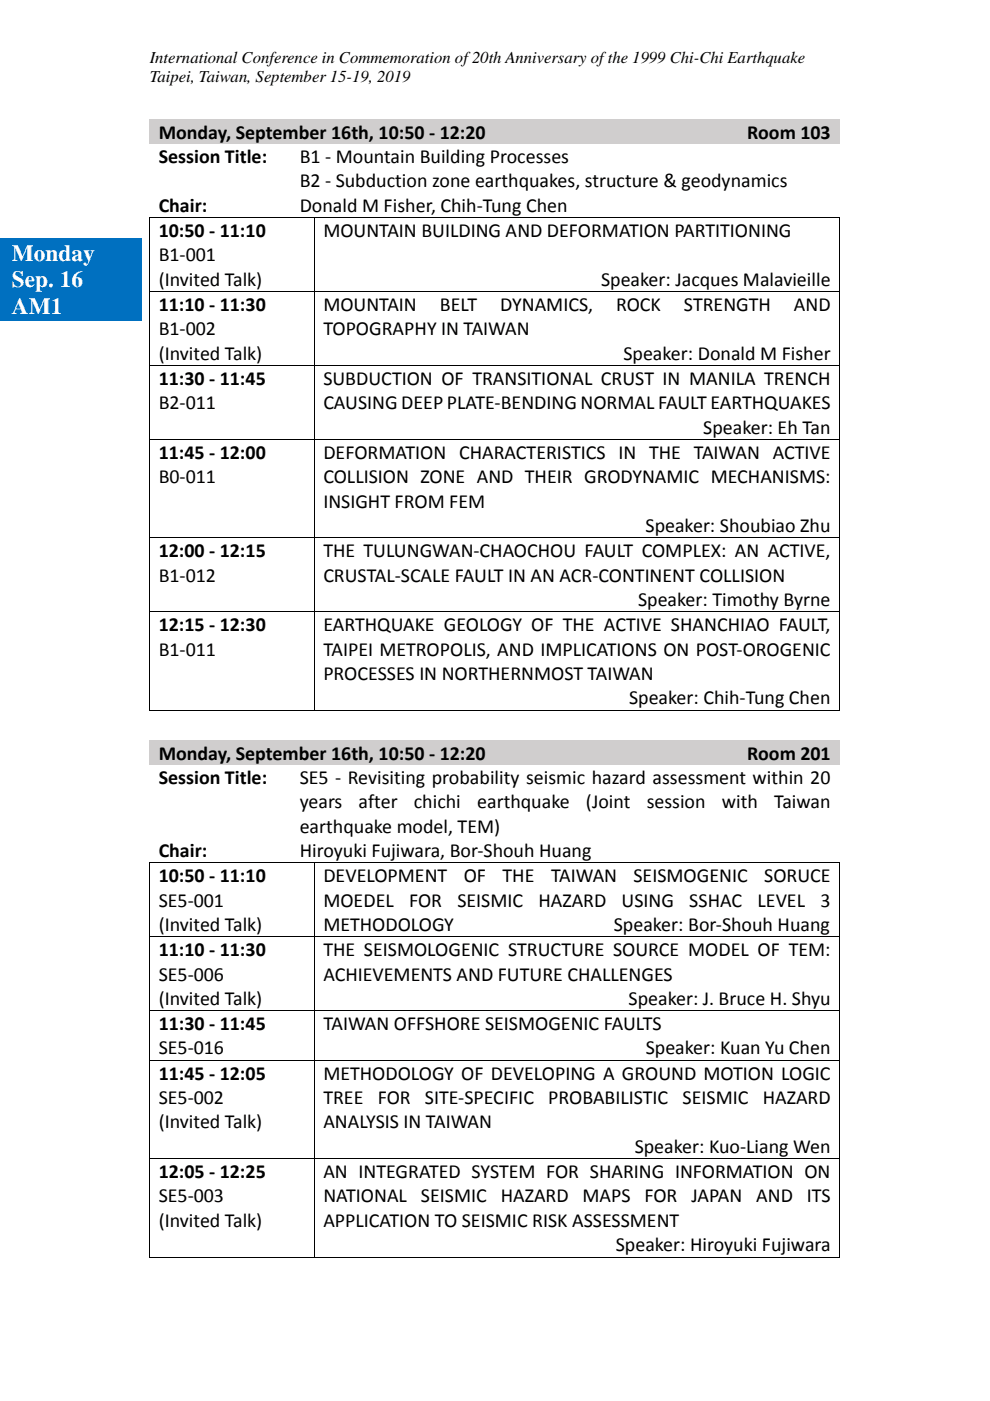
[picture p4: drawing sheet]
<svg xmlns="http://www.w3.org/2000/svg" width="210mm" height="297mm" viewBox="0 0 210 297" stroke-linecap="round" stroke-linejoin="round" font-family="sans-serif">
<defs><g id="words">
<g font-size="4.9" fill="#fff">
<text x="2.5" y="55.3">Monday</text>
<text x="2.5" y="60.9">Sep. 16</text>
<text x="2.5" y="66.6">AM1</text>
</g>
<g font-size="4.2">
<text x="33.7" y="29.4">Monday, September 16th, 10:50 ‐ 12:20</text>
<text x="158.5" y="29.4">Room 103</text>
<text x="33.7" y="34.6">Session Title:</text>
<text x="63.6" y="34.6">B1 ‐ Mountain Building Processes</text>
<text x="63.6" y="39.8">B2 ‐ Subduction zone earthquakes, structure &amp; geodynamics</text>
<text x="33.7" y="44.9">Chair:</text>
<text x="63.6" y="44.9">Donald M Fisher, Chih‐Tung Chen</text>
<text x="33.7" y="50.3">10:50 ‐ 11:10</text>
<text x="68.6" y="50.3">MOUNTAIN BUILDING AND DEFORMATION PARTITIONING</text>
<text x="33.7" y="55.4">B1‐001</text>
<text x="33.7" y="66">11:10 ‐ 11:30</text>
<text x="33.7" y="60.6">(Invited Talk)</text>
<text x="68.6" y="66">MOUNTAIN</text>
<text x="93.3" y="66">BELT</text>
<text x="106.1" y="66">DYNAMICS,</text>
<text x="127.5" y="60.6">Speaker: Jacques Malavieille</text>
<text x="130.7" y="66">ROCK</text>
<text x="145.1" y="66">STRENGTH</text>
<text x="168.4" y="66">AND</text>
<text x="33.7" y="71.1">B1‐002</text>
<text x="68.6" y="71.1">TOPOGRAPHY IN TAIWAN</text>
<text x="33.7" y="76.3">(Invited Talk)</text>
<text x="132.2" y="76.3">Speaker: Donald M Fisher</text>
<text x="33.7" y="81.6">11:30 ‐ 11:45</text>
<text x="68.6" y="81.6">SUBDUCTION OF TRANSITIONAL CRUST IN MANILA TRENCH</text>
<text x="33.7" y="86.8">B2‐011</text>
<text x="68.6" y="86.8">CAUSING DEEP PLATE‐BENDING NORMAL FAULT EARTHQUAKES</text>
<text x="149.2" y="92">Speaker: Eh Tan</text>
<text x="33.7" y="97.3">11:45 ‐ 12:00</text>
<text x="68.6" y="97.3">DEFORMATION CHARACTERISTICS IN THE TAIWAN ACTIVE</text>
<text x="33.7" y="102.5">B0‐011</text>
<text x="68.6" y="107.6">INSIGHT FROM FEM</text>
<text x="68.6" y="102.5">COLLISION ZONE AND THEIR GRODYNAMIC MECHANISMS:</text>
<text x="136.9" y="112.8">Speaker: Shoubiao Zhu</text>
<text x="33.7" y="118.2">12:00 ‐ 12:15</text>
<text x="68.6" y="118.2">THE TULUNGWAN‐CHAOCHOU FAULT COMPLEX: AN ACTIVE,</text>
<text x="33.7" y="123.3">B1‐012</text>
<text x="68.6" y="123.3">CRUSTAL‐SCALE FAULT IN AN ACR‐CONTINENT COLLISION</text>
<text x="135.3" y="128.5">Speaker: Timothy Byrne</text>
<text x="33.7" y="133.8">12:15 ‐ 12:30</text>
<text x="68.6" y="133.8">EARTHQUAKE GEOLOGY OF THE ACTIVE SHANCHIAO FAULT,</text>
<text x="33.7" y="139">B1‐011</text>
<text x="68.6" y="139">TAIPEI METROPOLIS, AND IMPLICATIONS ON POST‐OROGENIC</text>
<text x="68.6" y="144.2">PROCESSES IN NORTHERNMOST TAIWAN</text>
<text x="133.4" y="149.3">Speaker: Chih‐Tung Chen</text>
<text x="33.7" y="161">Monday, September 16th, 10:50 ‐ 12:20</text>
<text x="158.5" y="161">Room 201</text>
<text x="33.7" y="166.2">Session Title:</text>
<text x="63.6" y="166.2">SE5 ‐ Revisiting probability seismic hazard assessment within 20</text>
<text x="63.6" y="171.4">years</text>
<text x="76.1" y="171.4">after</text>
<text x="87.8" y="171.4">chichi</text>
<text x="101.2" y="171.4">earthquake</text>
<text x="124.3" y="171.4">(Joint</text>
<text x="137.2" y="171.4">session</text>
<text x="153.1" y="171.4">with</text>
<text x="164.2" y="171.4">Taiwan</text>
<text x="63.6" y="176.5">earthquake model, TEM)</text>
<text x="33.7" y="181.7">Chair:</text>
<text x="63.6" y="181.7">Hiroyuki Fujiwara, Bor‐Shouh Huang</text>
<text x="33.7" y="187">10:50 ‐ 11:10</text>
<text x="68.6" y="187">DEVELOPMENT</text>
<text x="98.4" y="187">OF</text>
<text x="106.6" y="187">THE</text>
<text x="116.9" y="187">TAIWAN</text>
<text x="134.4" y="187">SEISMOGENIC</text>
<text x="162.1" y="187">SORUCE</text>
<text x="33.7" y="192.2">SE5‐001</text>
<text x="33.7" y="197.4">(Invited Talk)</text>
<text x="68.6" y="197.4">METHODOLOGY</text>
<text x="68.6" y="192.2">MOEDEL</text>
<text x="86.8" y="192.2">FOR</text>
<text x="97" y="192.2">SEISMIC</text>
<text x="114.2" y="192.2">HAZARD</text>
<text x="130.2" y="197.4">Speaker: Bor‐Shouh Huang</text>
<text x="131.8" y="192.2">USING</text>
<text x="146.2" y="192.2">SSHAC</text>
<text x="160.7" y="192.2">LEVEL</text>
<text x="174" y="192.2">3</text>
<text x="33.7" y="202.7">11:10 ‐ 11:30</text>
<text x="68.6" y="202.7">THE SEISMOLOGENIC STRUCTURE SOURCE MODEL OF TEM:</text>
<text x="33.7" y="207.9">SE5‐006</text>
<text x="68.6" y="207.9">ACHIEVEMENTS AND FUTURE CHALLENGES</text>
<text x="33.7" y="213.1">(Invited Talk)</text>
<text x="133.3" y="213.1">Speaker: J. Bruce H. Shyu</text>
<text x="33.7" y="218.4">11:30 ‐ 11:45</text>
<text x="68.6" y="218.4">TAIWAN OFFSHORE SEISMOGENIC FAULTS</text>
<text x="33.7" y="223.6">SE5‐016</text>
<text x="137" y="223.6">Speaker: Kuan Yu Chen</text>
<text x="33.7" y="228.9">11:45 ‐ 12:05</text>
<text x="68.6" y="228.9">METHODOLOGY OF DEVELOPING A GROUND MOTION LOGIC</text>
<text x="33.7" y="234.1">SE5‐002</text>
<text x="33.7" y="239.2">(Invited Talk)</text>
<text x="68.6" y="234.1">TREE</text>
<text x="68.6" y="239.2">ANALYSIS IN TAIWAN</text>
<text x="80.1" y="234.1">FOR</text>
<text x="90.1" y="234.1">SITE‐SPECIFIC</text>
<text x="116.3" y="234.1">PROBABILISTIC</text>
<text x="144.8" y="234.1">SEISMIC</text>
<text x="161.8" y="234.1">HAZARD</text>
<text x="134.6" y="244.4">Speaker: Kuo‐Liang Wen</text>
<text x="33.7" y="249.8">12:05 ‐ 12:25</text>
<text x="68.6" y="249.8">AN INTEGRATED SYSTEM FOR SHARING INFORMATION ON</text>
<text x="33.7" y="254.9">SE5‐003</text>
<text x="68.6" y="254.9">NATIONAL SEISMIC HAZARD MAPS FOR JAPAN AND ITS</text>
<text x="33.7" y="260.1">(Invited Talk)</text>
<text x="68.6" y="260.1">APPLICATION TO SEISMIC RISK ASSESSMENT</text>
<text x="130.6" y="265.3">Speaker: Hiroyuki Fujiwara</text>
</g>
<g font-size="3.5">
<text x="31.7" y="13.3">International Conference in Commemoration of 20th Anniversary of the 1999 Chi-Chi Earthquake</text>
<text x="31.7" y="17.4">Taipei, Taiwan, September 15-19, 2019</text>
</g>
</g></defs>
<path d="M0 50.4h30v17.5h-30z" fill="#0070c0"/>
<g fill="#d0cece">
<path d="M31.7 25.4h112.6v5.2h-112.6z"/>
<path d="M33.7 25.4h108.7v5.2h-108.7z"/>
<path d="M144.3 25.4h33.8v5.2h-33.8z"/>
<path d="M146.2 25.4h30v5.2h-30z"/>
</g>
<path d="M31.7 46.1h.1v.1h-.1zM178 46.1h.2v.1h-.2zM178 150.5h.2v.2h-.2z" fill="#000"/>
<g fill="none" stroke="#000" stroke-width=".21">
<path d="M31.7 46.2h146.5M31.8 46.2v15.5M66.7 46.2v15.5M178.1 46.2v15.5M31.7 61.8h146.5M31.7 77.5h146.5M31.8 61.9v15.5M31.8 77.6v15.5M66.7 61.9v15.5M66.7 77.6v15.5M178.1 61.9v15.5M178.1 77.6v15.5"/>
<path d="M31.7 93.2h146.5M31.8 93.3v20.7M66.7 93.3v20.7M178.1 93.3v20.7M31.7 114h146.5M31.8 114.1v15.5M66.7 114.1v15.5M178.1 114.1v15.5M31.7 129.7h146.5M31.8 129.8v20.9M66.7 129.8v20.9M178.1 129.8v20.9"/>
<path d="M31.7 150.6h34.9M66.8 150.6h111.2"/>
</g>
<g fill="#d0cece">
<path d="M31.7 157h112.6v5.2h-112.6z"/>
<path d="M33.7 157h108.7v5.2h-108.7z"/>
<path d="M144.3 157h33.8v5.2h-33.8z"/>
<path d="M146.2 157h30v5.2h-30z"/>
</g>
<path d="M31.7 182.8h.1v.2h-.1zM178 182.8h.2v.2h-.2zM178 266.4h.2v.2h-.2z" fill="#000"/>
<g fill="none" stroke="#000" stroke-width=".21">
<path d="M31.7 182.9h146.5M31.7 198.6h146.5M31.8 183v15.5M31.8 198.7v15.5M66.7 183v15.5M66.7 198.7v15.5M178.1 183v15.5M178.1 198.7v15.5M31.7 214.3h146.5M31.8 214.4v10.3M66.7 214.4v10.3M178.1 214.4v10.3"/>
<path d="M31.7 224.8h146.5M31.8 224.9v20.7M66.7 224.9v20.7M178.1 224.9v20.7M31.7 245.6h146.5M31.8 245.7v20.9M66.7 245.7v20.9M178.1 245.7v20.9M31.7 266.5h34.9M66.8 266.5h111.2"/>
</g>
<use href="#words"/>
</svg>
